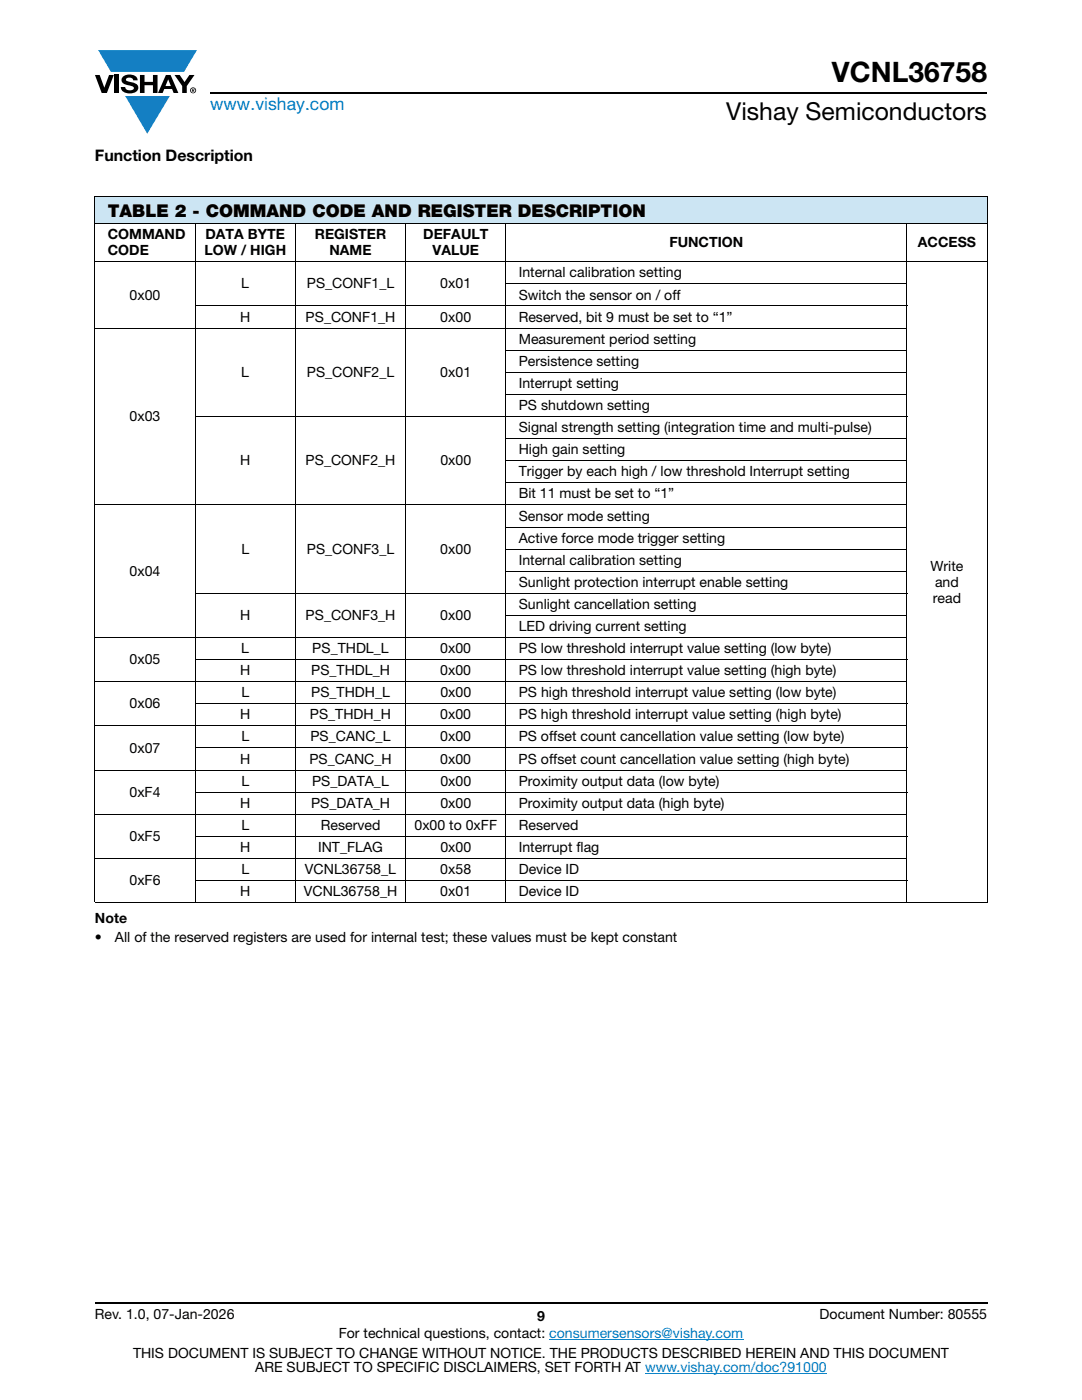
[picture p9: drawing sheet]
<svg xmlns="http://www.w3.org/2000/svg" width="216mm" height="279mm" viewBox="0 0 216 279" stroke-linecap="round" stroke-linejoin="round" font-family="sans-serif">
<defs><g id="words">
<text font-size="5.6" x="166" y="16.4">VCNL36758</text>
<text font-size="4.9" x="144.9" y="24">Vishay Semiconductors</text>
<text font-size="3.5" fill="#007ec4" x="42" y="21.9">www.vishay.com</text>
<text font-size="3.5" x="21.5" y="43.3">TABLE 2 - COMMAND CODE AND REGISTER DESCRIPTION</text>
<text font-size="3.2" x="18.9" y="32.1">Function Description</text>
<g font-size="2.8">
<text x="21.5" y="47.8">COMMAND</text>
<text x="41" y="47.8">DATA BYTE</text>
<text x="62.8" y="47.8">REGISTER</text>
<text x="84.5" y="47.8">DEFAULT</text>
<text x="21.5" y="51">CODE</text>
<text x="40.8" y="51">LOW / HIGH</text>
<text x="65.7" y="51">NAME</text>
<text x="86.3" y="51">VALUE</text>
<text x="133.6" y="49.4">FUNCTION</text>
<text x="183.2" y="49.4">ACCESS</text>
<text x="25.9" y="59.8">0x00</text>
<text x="48.2" y="57.6">L</text>
<text x="61.2" y="57.6">PS_CONF1_L</text>
<text x="87.9" y="57.6">0x01</text>
<text x="103.5" y="59.8">Switch the sensor on / off</text>
<text x="103.5" y="55.4">Internal calibration setting</text>
<text x="47.9" y="64.2">H</text>
<text x="61" y="64.2">PS_CONF1_H</text>
<text x="87.9" y="64.2">0x00</text>
<text x="103.5" y="64.2">Reserved, bit 9 must be set to “1”</text>
<text x="103.5" y="68.6">Measurement period setting</text>
<text x="48.2" y="75.2">L</text>
<text x="61.2" y="75.2">PS_CONF2_L</text>
<text x="87.9" y="75.2">0x01</text>
<text x="103.5" y="73">Persistence setting</text>
<text x="103.5" y="77.4">Interrupt setting</text>
<text x="103.5" y="81.8">PS shutdown setting</text>
<text x="25.9" y="84">0x03</text>
<text x="103.5" y="86.2">Signal strength setting (integration time and multi-pulse)</text>
<text x="47.9" y="92.9">H</text>
<text x="61" y="92.9">PS_CONF2_H</text>
<text x="87.9" y="92.9">0x00</text>
<text x="103.5" y="90.7">High gain setting</text>
<text x="103.5" y="95.1">Trigger by each high / low threshold Interrupt setting</text>
<text x="103.5" y="99.5">Bit 11 must be set to “1”</text>
<text x="103.5" y="103.9">Sensor mode setting</text>
<text x="48.2" y="110.5">L</text>
<text x="61.2" y="110.5">PS_CONF3_L</text>
<text x="87.9" y="110.5">0x00</text>
<text x="103.5" y="108.3">Active force mode trigger setting</text>
<text x="103.5" y="112.7">Internal calibration setting</text>
<text x="185.7" y="113.9">Write</text>
<text x="25.9" y="114.9">0x04</text>
<text x="103.5" y="117.1">Sunlight protection interrupt enable setting</text>
<text x="186.6" y="117.1">and</text>
<text x="47.9" y="123.7">H</text>
<text x="61" y="123.7">PS_CONF3_H</text>
<text x="87.9" y="123.7">0x00</text>
<text x="103.5" y="121.5">Sunlight cancellation setting</text>
<text x="103.5" y="125.9">LED driving current setting</text>
<text x="186.1" y="120.3">read</text>
<text x="48.2" y="130.3">L</text>
<text x="62.3" y="130.3">PS_THDL_L</text>
<text x="87.9" y="130.3">0x00</text>
<text x="103.5" y="130.3">PS low threshold interrupt value setting (low byte)</text>
<text x="25.9" y="132.5">0x05</text>
<text x="47.9" y="134.7">H</text>
<text x="62.1" y="134.7">PS_THDL_H</text>
<text x="87.9" y="134.7">0x00</text>
<text x="103.5" y="134.7">PS low threshold interrupt value setting (high byte)</text>
<text x="25.9" y="141.4">0x06</text>
<text x="47.9" y="143.6">H</text>
<text x="48.2" y="139.2">L</text>
<text x="61.9" y="143.6">PS_THDH_H</text>
<text x="62.1" y="139.2">PS_THDH_L</text>
<text x="87.8" y="143.6">0x00</text>
<text x="87.9" y="139.2">0x00</text>
<text x="103.5" y="143.6">PS high threshold interrupt value setting (high byte)</text>
<text x="103.5" y="139.2">PS high threshold interrupt value setting (low byte)</text>
<text x="48.2" y="148">L</text>
<text x="62" y="148">PS_CANC_L</text>
<text x="87.9" y="148">0x00</text>
<text x="103.5" y="148">PS offset count cancellation value setting (low byte)</text>
<text x="25.9" y="150.2">0x07</text>
<text x="47.9" y="152.4">H</text>
<text x="61.7" y="152.4">PS_CANC_H</text>
<text x="87.9" y="152.4">0x00</text>
<text x="103.5" y="152.4">PS offset count cancellation value setting (high byte)</text>
<text x="25.8" y="159">0xF4</text>
<text x="47.9" y="161.2">H</text>
<text x="48.2" y="156.8">L</text>
<text x="62.1" y="161.2">PS_DATA_H</text>
<text x="62.3" y="156.8">PS_DATA_L</text>
<text x="87.9" y="156.8">0x00</text>
<text x="87.9" y="161.2">0x00</text>
<text x="103.5" y="161.2">Proximity output data (high byte)</text>
<text x="103.5" y="156.8">Proximity output data (low byte)</text>
<text x="25.8" y="167.8">0xF5</text>
<text x="48.2" y="165.6">L</text>
<text x="64" y="165.6">Reserved</text>
<text x="82.7" y="165.6">0x00 to 0xFF</text>
<text x="103.5" y="165.6">Reserved</text>
<text x="47.9" y="170">H</text>
<text x="63.5" y="170">INT_FLAG</text>
<text x="87.9" y="170">0x00</text>
<text x="103.5" y="170">Interrupt flag</text>
<text x="25.8" y="176.6">0xF6</text>
<text x="47.9" y="178.8">H</text>
<text x="48.2" y="174.4">L</text>
<text x="60.6" y="178.8">VCNL36758_H</text>
<text x="60.9" y="174.4">VCNL36758_L</text>
<text x="87.9" y="178.8">0x01</text>
<text x="87.9" y="174.4">0x58</text>
<text x="103.5" y="178.8">Device ID</text>
<text x="103.5" y="174.4">Device ID</text>
<text x="18.9" y="184.1">Note</text>
<text x="18.9" y="188">•</text>
<text x="22.9" y="188">All of the reserved registers are used for internal test; these values must be kept constant</text>
<text x="18.9" y="263.3">Rev. 1.0, 07-Jan-2026</text>
<text x="107.2" y="263.6">9</text>
<text x="163.6" y="263.3">Document Number: 80555</text>
<text x="67.6" y="267.1">For technical questions, contact: consumersensors@vishay.com</text>
<text x="26.5" y="271">THIS DOCUMENT IS SUBJECT TO CHANGE WITHOUT NOTICE. THE PRODUCTS DESCRIBED HEREIN AND THIS DOCUMENT</text>
<text x="50.9" y="273.8">ARE SUBJECT TO SPECIFIC DISCLAIMERS, SET FORTH AT www.vishay.com/doc?91000</text>
</g>
</g></defs>
<g fill="#147fc3">
<path d="M19.6 10h19.7l-2.6 4.3h-1.1h-13.5z"/>
<path d="M25 19.2h8.9l-4.5 7.5z"/>
</g>
<g fill="#000">
<path d="M18.9 15h1l.9 2.5 1-2.5h.9l-1.4 3.6h-1zM22.9 15h.9v3.6h-.9zM24.6 15.3a2.1 2.1 0 0 1 2.8 .3l.1 .4h-.9a.79 .79 0 0 0-.7-.5 .79 .79 0 0 0-.8 .4l.3 .3 1 .2a1.08 1.08 0 0 1 1.2 1 1.08 1.08 0 0 1-1.1 1.2 1.73 1.73 0 0 1-2.4-1.2h.9a.96 .96 0 0 0 .8 .6 .96 .96 0 0 0 .9-.4 1.31 1.31 0 0 0-1.2-.6 1.03 1.03 0 0 1-1.1-.6 1.03 1.03 0 0 1 .2-1.1zM27.9 15h.9v1.3h1.7v-1.3h.9v3.6h-.9v-1.6h-1.7v1.6h-.9zM34.8 15h1.1l.9 1.4 1-1.4h1l-1.5 2.2v1.4h-.9v-1.4z"/>
<path d="M33.6 15.9l.5 1.3h-1.1zM33.1 15l-1.6 3.6h1l.3-.8h1.5l.3 .8h1l-1.6-3.6z"/>
<path d="M38.4 17.8h.2v.2h-.2zM38.3 17.7v.7h.1v-.3l.4 .3-.2-.3 .2-.2-.1-.2z"/>
<path d="M38.1 18a.46 .46 0 0 1 .9 0 .46 .46 0 0 1-.9 0zM37.9 18a.6 .6 0 0 0 1.2 0 .6 .6 0 0 0-1.2 0z"/>
</g>
<path d="M42 18.6h155M18.9 260h178.1" fill="none" stroke="#000" stroke-width=".36"/>
<path d="M109.6 267.3h38.7M128.7 274h36.3" fill="none" stroke="#007ec4" stroke-width=".2"/>
<path d="M18.9 39.2h178.1v5.5h-178.1z" fill="#cce5f3"/>
<g fill="none" stroke="#000" stroke-width=".2">
<path d="M18.9 39.2h178.1M18.9 39.3v140.7M197 39.3v140.7M18.9 44.7h178.1M18.9 52.3h178.1M38.9 44.6v135.6M58.9 44.6v135.6M80.9 44.6v135.6M100.9 56.7h80.1M100.9 44.6v135.6M181 44.6v135.6M18.9 65.5h162.1"/>
<path d="M38.9 61.1h142.1M100.9 69.9h80.1M100.9 74.3h80.1M100.9 78.7h80.1M38.9 83.1h142.1M100.9 87.5h80.1M100.9 91.9h80.1M100.9 96.4h80.1M18.9 100.8h162.1M38.9 118.4h142.1M100.9 105.2h80.1M100.9 109.6h80.1"/>
<path d="M100.9 114h80.1M18.9 127.2h162.1M18.9 136h162.1M38.9 131.6h142.1M100.9 122.8h80.1M18.9 144.9h162.1M18.9 153.7h162.1M38.9 140.4h142.1M38.9 149.3h142.1M38.9 158.1h142.1M18.9 162.5h162.1M18.9 171.3h162.1"/>
<path d="M38.9 166.9h142.1M38.9 175.7h142.1M18.9 180.1h178.1"/>
</g>
<use href="#words"/>
</svg>
